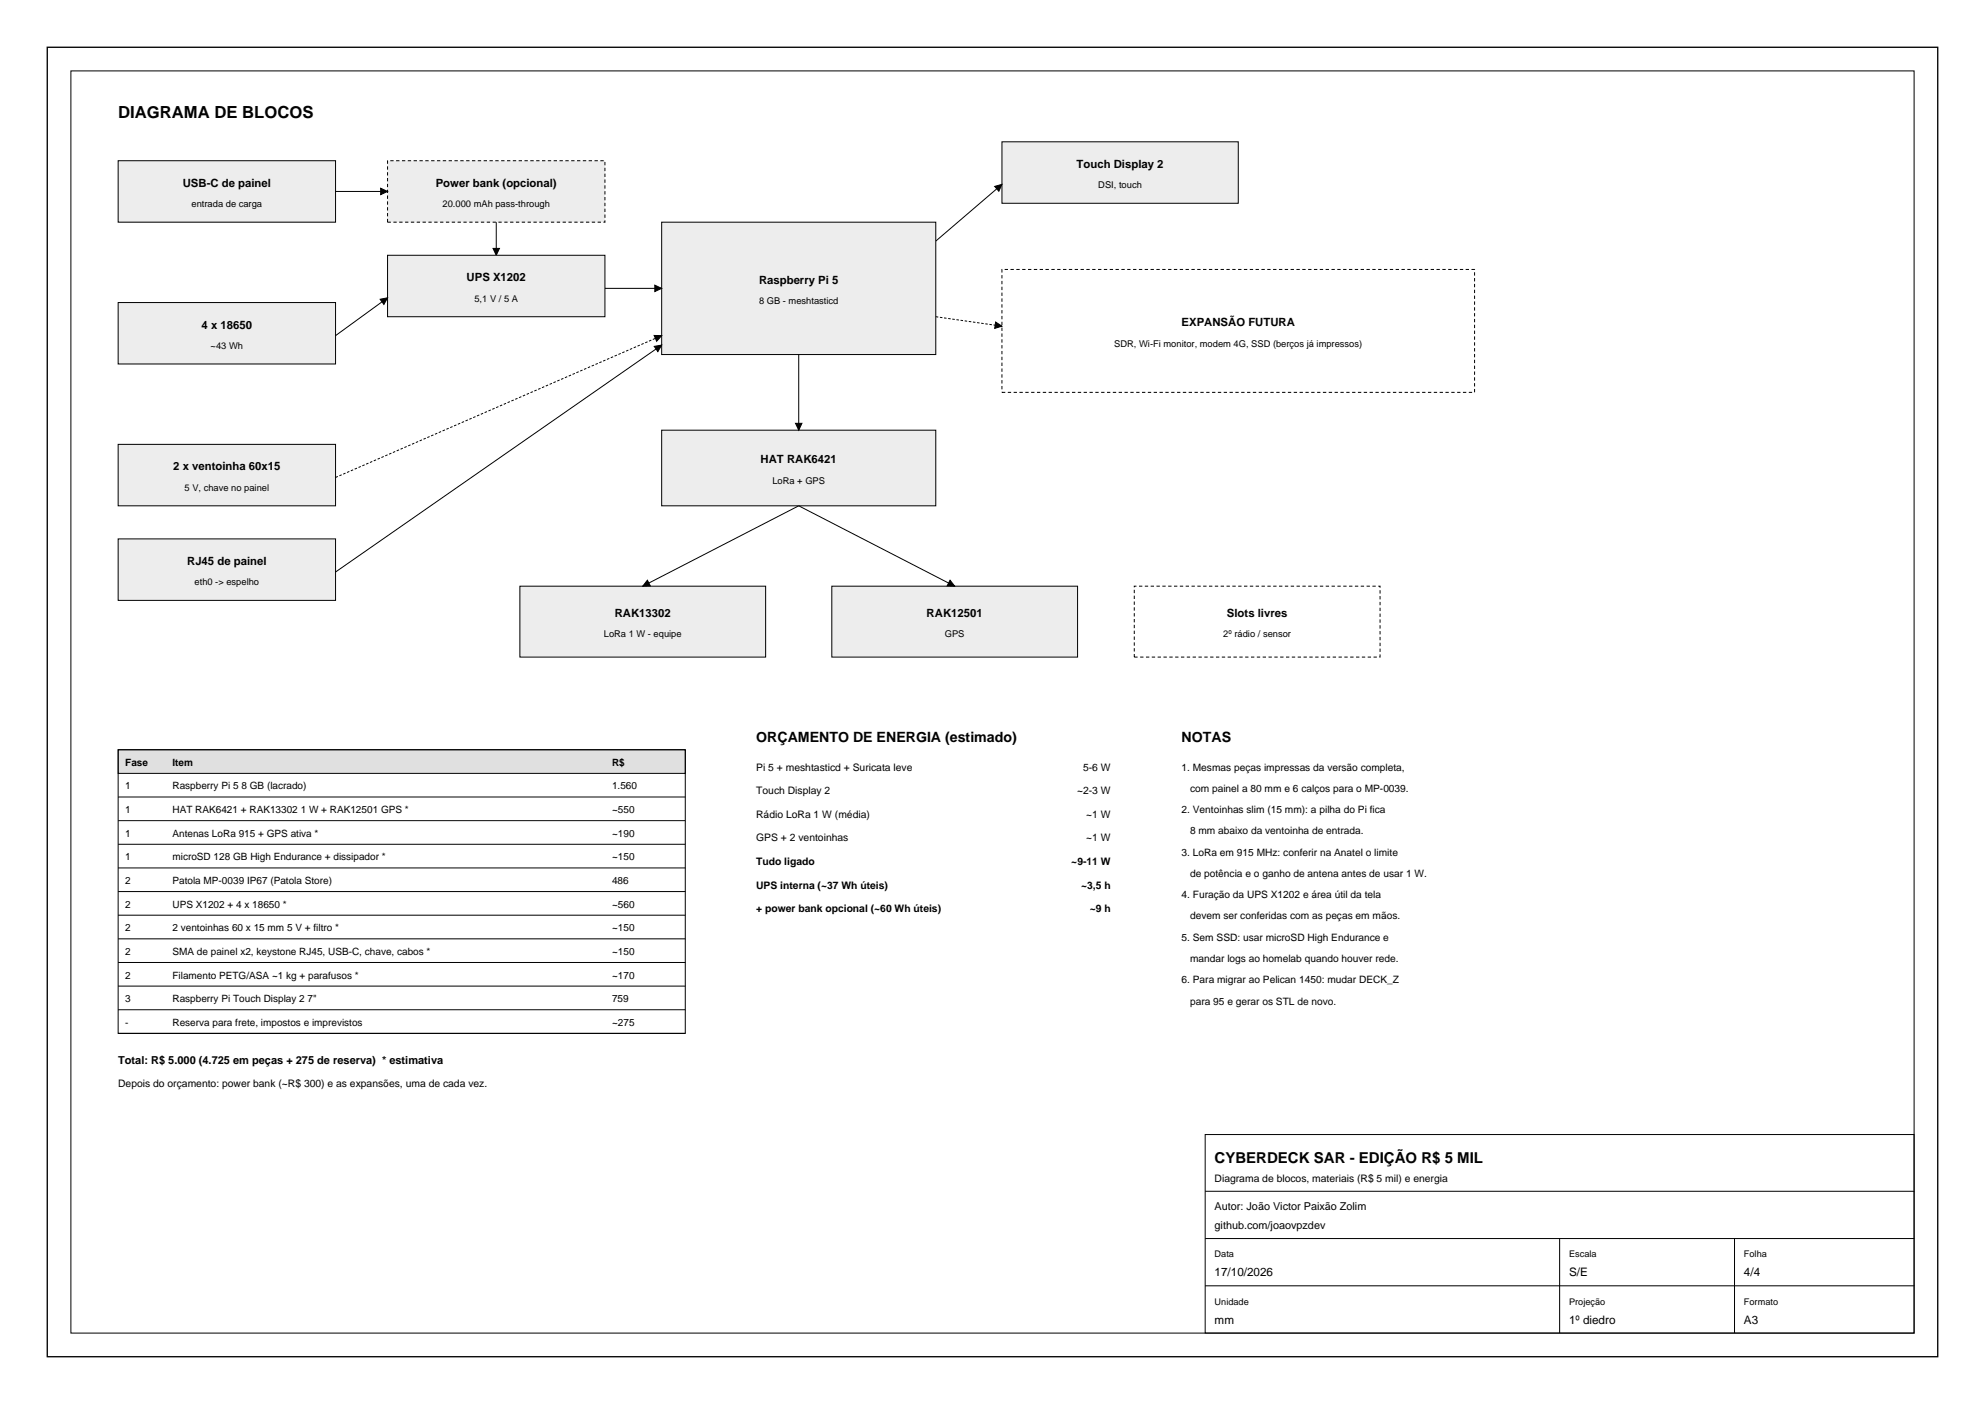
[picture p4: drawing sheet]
<svg xmlns="http://www.w3.org/2000/svg" width="420mm" height="297mm" viewBox="0 0 420 297" stroke-linecap="round" stroke-linejoin="round" font-family="sans-serif">
<defs><g id="words">
<text font-size="3.5" x="25" y="25">DIAGRAMA DE BLOCOS</text>
<text font-size="3.2" x="257" y="246">CYBERDECK SAR - EDIÇÃO R$ 5 MIL</text>
<g font-size="3">
<text x="160" y="157">ORÇAMENTO DE ENERGIA (estimado)</text>
<text x="250" y="157">NOTAS</text>
</g>
<g font-size="2.5">
<text x="257" y="270">17/10/2026</text>
<text x="332" y="270">S/E</text>
<text x="369" y="270">4/4</text>
<text x="257" y="280">mm</text>
<text x="332" y="280">1º diedro</text>
<text x="369" y="280">A3</text>
</g>
<g font-size="2.4">
<text x="227.8" y="35.5">Touch Display 2</text>
<text x="38.7" y="39.5">USB-C de painel</text>
<text x="92.2" y="39.5">Power bank (opcional)</text>
<text x="98.7" y="59.5">UPS X1202</text>
<text x="160.6" y="60">Raspberry Pi 5</text>
<text x="42.7" y="69.5">4 x 18650</text>
<text x="250" y="69">EXPANSÃO FUTURA</text>
<text x="36.7" y="99.5">2 x ventoinha 60x15</text>
<text x="160.9" y="98">HAT RAK6421</text>
<text x="39.6" y="119.5">RJ45 de painel</text>
<text x="130.1" y="130.5">RAK13302</text>
<text x="196.1" y="130.5">RAK12501</text>
<text x="259.6" y="130.5">Slots livres</text>
</g>
<g font-size="2.3">
<text x="25" y="225">Total: R$ 5.000 (4.725 em peças + 275 de reserva) * estimativa</text>
<text x="257" y="256">Autor: João Victor Paixão Zolim</text>
<text x="257" y="260">github.com/joaovpzdev</text>
</g>
<g font-size="2.2">
<text x="160" y="163">Pi 5 + meshtasticd + Suricata leve</text>
<text x="160" y="168">Touch Display 2</text>
<text x="227.9" y="168">~2-3 W</text>
<text x="229.2" y="163">5-6 W</text>
<text x="250" y="163">1. Mesmas peças impressas da versão completa,</text>
<text x="251.8" y="167.5">com painel a 80 mm e 6 calços para o MP-0039.</text>
<text x="160" y="173">Rádio LoRa 1 W (média)</text>
<text x="229.8" y="173">~1 W</text>
<text x="250" y="172">2. Ventoinhas slim (15 mm): a pilha do Pi fica</text>
<text x="160" y="178">GPS + 2 ventoinhas</text>
<text x="229.8" y="178">~1 W</text>
<text x="251.8" y="176.5">8 mm abaixo da ventoinha de entrada.</text>
<text x="160" y="183">Tudo ligado</text>
<text x="226.7" y="183">~9-11 W</text>
<text x="250" y="181">3. LoRa em 915 MHz: conferir na Anatel o limite</text>
<text x="251.8" y="185.5">de potência e o ganho de antena antes de usar 1 W.</text>
<text x="160" y="188">UPS interna (~37 Wh úteis)</text>
<text x="228.7" y="188">~3,5 h</text>
<text x="250" y="190">4. Furação da UPS X1202 e área útil da tela</text>
<text x="160" y="193">+ power bank opcional (~60 Wh úteis)</text>
<text x="230.6" y="193">~9 h</text>
<text x="251.8" y="194.5">devem ser conferidas com as peças em mãos.</text>
<text x="250" y="199">5. Sem SSD: usar microSD High Endurance e</text>
<text x="251.8" y="203.5">mandar logs ao homelab quando houver rede.</text>
<text x="250" y="208">6. Para migrar ao Pelican 1450: mudar DECK_Z</text>
<text x="251.8" y="212.5">para 95 e gerar os STL de novo.</text>
<text x="25" y="230">Depois do orçamento: power bank (~R$ 300) e as expansões, uma de cada vez.</text>
<text x="257" y="250">Diagrama de blocos, materiais (R$ 5 mil) e energia</text>
</g>
<g font-size="2.1">
<text x="26.5" y="162">Fase</text>
<text x="36.5" y="162">Item</text>
<text x="129.5" y="162">R$</text>
<text x="26.5" y="167">1</text>
<text x="36.5" y="167">Raspberry Pi 5 8 GB (lacrado)</text>
<text x="129.5" y="167">1.560</text>
<text x="26.5" y="172">1</text>
<text x="36.5" y="172">HAT RAK6421 + RAK13302 1 W + RAK12501 GPS *</text>
<text x="129.5" y="172">~550</text>
<text x="26.5" y="177">1</text>
<text x="36.5" y="177">Antenas LoRa 915 + GPS ativa *</text>
<text x="129.5" y="177">~190</text>
<text x="26.5" y="182">1</text>
<text x="36.5" y="182">microSD 128 GB High Endurance + dissipador *</text>
<text x="129.5" y="182">~150</text>
<text x="26.5" y="187">2</text>
<text x="36.5" y="187">Patola MP-0039 IP67 (Patola Store)</text>
<text x="129.5" y="187">486</text>
<text x="26.5" y="192">2</text>
<text x="26.5" y="197">2</text>
<text x="36.5" y="192">UPS X1202 + 4 x 18650 *</text>
<text x="36.5" y="197">2 ventoinhas 60 x 15 mm 5 V + filtro *</text>
<text x="129.5" y="192">~560</text>
<text x="129.5" y="197">~150</text>
<text x="26.5" y="202">2</text>
<text x="36.5" y="202">SMA de painel x2, keystone RJ45, USB-C, chave, cabos *</text>
<text x="129.5" y="202">~150</text>
<text x="26.5" y="207">2</text>
<text x="36.5" y="207">Filamento PETG/ASA ~1 kg + parafusos *</text>
<text x="129.5" y="207">~170</text>
<text x="26.5" y="212">3</text>
<text x="36.5" y="212">Raspberry Pi Touch Display 2 7&quot;</text>
<text x="129.5" y="212">759</text>
<text x="26.5" y="217">-</text>
<text x="36.5" y="217">Reserva para frete, impostos e imprevistos</text>
<text x="129.5" y="217">~275</text>
</g>
<g font-size="2">
<text x="232.4" y="39.8">DSI, touch</text>
<text x="40.5" y="43.8">entrada de carga</text>
<text x="93.6" y="43.8">20.000 mAh pass-through</text>
<text x="100.4" y="63.8">5,1 V / 5 A</text>
<text x="160.6" y="64.3">8 GB - meshtasticd</text>
<text x="44.6" y="73.8">~43 Wh</text>
<text x="235.8" y="73.3">SDR, Wi-Fi monitor, modem 4G, SSD (berços já impressos)</text>
<text x="39" y="103.8">5 V, chave no painel</text>
<text x="163.4" y="102.3">LoRa + GPS</text>
<text x="41.2" y="123.8">eth0 -&gt; espelho</text>
<text x="127.8" y="134.8">LoRa 1 W - equipe</text>
<text x="199.9" y="134.8">GPS</text>
<text x="258.8" y="134.8">2º rádio / sensor</text>
</g>
<g font-size="1.9">
<text x="257" y="266">Data</text>
<text x="332" y="266">Escala</text>
<text x="369" y="266">Folha</text>
<text x="257" y="276">Unidade</text>
<text x="332" y="276">Projeção</text>
<text x="369" y="276">Formato</text>
</g>
</g></defs>
<path d="M10 10h400v277h-400z" fill="none" stroke="#000" stroke-width=".28"/>
<path d="M15 15h390v267h-390zM255 240h150v42h-150zM255 252h150M255 272h150M255 262h150M330 262v20M367 262v20" fill="none" stroke="#000" stroke-width=".21"/>
<path d="M25 34h46v13h-46z" fill-rule="evenodd" fill="#ededed" stroke="#000" stroke-width=".21"/>
<path d="M82 34h46v13h-46z" fill-rule="evenodd" fill="#ededed" stroke="#000" stroke-width=".21" stroke-dasharray=".7 .5" stroke-linecap="butt"/>
<path d="M71 40.5h11M105 47v7" fill="none" stroke="#000" stroke-width=".21"/>
<path d="M80.5 39.8l1.5 .7-1.5 .7zM104.3 52.5h1.4l-.7 1.5z" fill="#000" stroke="#000" stroke-width=".21"/>
<g fill="#ededed" stroke="#000" stroke-width=".21">
<path d="M25 64h46v13h-46z" fill-rule="evenodd"/>
<path d="M82 54h46v13h-46z" fill-rule="evenodd"/>
</g>
<path d="M82 63l-11 8" fill="none" stroke="#000" stroke-width=".21"/>
<path d="M80.4 63.3l1.6-.3-.8 1.4z" fill="#000" stroke="#000" stroke-width=".21"/>
<path d="M140 47h58v28h-58z" fill-rule="evenodd" fill="#ededed" stroke="#000" stroke-width=".21"/>
<path d="M128 61h12" fill="none" stroke="#000" stroke-width=".21"/>
<path d="M138.5 60.3l1.5 .7-1.5 .7z" fill="#000" stroke="#000" stroke-width=".21"/>
<path d="M140 91h58v16h-58z" fill-rule="evenodd" fill="#ededed" stroke="#000" stroke-width=".21"/>
<path d="M169 75v16" fill="none" stroke="#000" stroke-width=".21"/>
<path d="M168.3 89.5h1.4l-.7 1.5z" fill="#000" stroke="#000" stroke-width=".21"/>
<g fill="#ededed" stroke="#000" stroke-width=".21">
<path d="M110 124h52v15h-52z" fill-rule="evenodd"/>
<path d="M176 124h52v15h-52z" fill-rule="evenodd"/>
</g>
<path d="M136 124l33-17 33 17" fill="none" stroke="#000" stroke-width=".21"/>
<path d="M137 122.7l.6 1.2-1.6 .1zM201 122.7l1 1.3-1.6-.1z" fill="#000" stroke="#000" stroke-width=".21"/>
<path d="M240 124h52v15h-52z" fill-rule="evenodd" fill="#fff" stroke="#000" stroke-width=".21" stroke-dasharray=".7 .5" stroke-linecap="butt"/>
<path d="M212 30h50v13h-50z" fill-rule="evenodd" fill="#ededed" stroke="#000" stroke-width=".21"/>
<path d="M212 39l-14 12" fill="none" stroke="#000" stroke-width=".21"/>
<path d="M210.5 39.4l1.5-.4-.7 1.5z" fill="#000" stroke="#000" stroke-width=".21"/>
<path d="M212 57h100v26h-100z" fill-rule="evenodd" fill="#fff" stroke="#000" stroke-width=".21" stroke-dasharray=".7 .5" stroke-linecap="butt"/>
<path d="M198 67l14 2" fill="none" stroke="#000" stroke-width=".21" stroke-dasharray=".5 .4" stroke-linecap="butt"/>
<path d="M210.7 68.1l1.3 .9-1.5 .5z" fill="#000" stroke="#000" stroke-width=".21"/>
<path d="M25 94h46v13h-46z" fill-rule="evenodd" fill="#ededed" stroke="#000" stroke-width=".21"/>
<path d="M71 101l69-30" fill="none" stroke="#000" stroke-width=".21" stroke-dasharray=".5 .4" stroke-linecap="butt"/>
<path d="M138.4 71h1.6l-1.1 1.2z" fill="#000" stroke="#000" stroke-width=".21"/>
<path d="M25 114h46v13h-46z" fill-rule="evenodd" fill="#ededed" stroke="#000" stroke-width=".21"/>
<path d="M140 73l-69 48" fill="none" stroke="#000" stroke-width=".21"/>
<path d="M138.4 73.3l1.6-.3-.8 1.4z" fill="#000" stroke="#000" stroke-width=".21"/>
<path d="M25 158.6h120v5h-120z" fill-rule="evenodd" fill="#e0e0e0" stroke="#000" stroke-width=".21"/>
<path d="M25 158.6h120v60h-120zM25 168.6h120M25 173.6h120M25 178.6h120M25 183.6h120M25 188.6h120M25 193.6h120M25 198.6h120M25 203.6h120M25 208.6h120M25 213.6h120M25 218.6h120" fill="none" stroke="#000" stroke-width=".21"/>
<use href="#words"/>
</svg>
